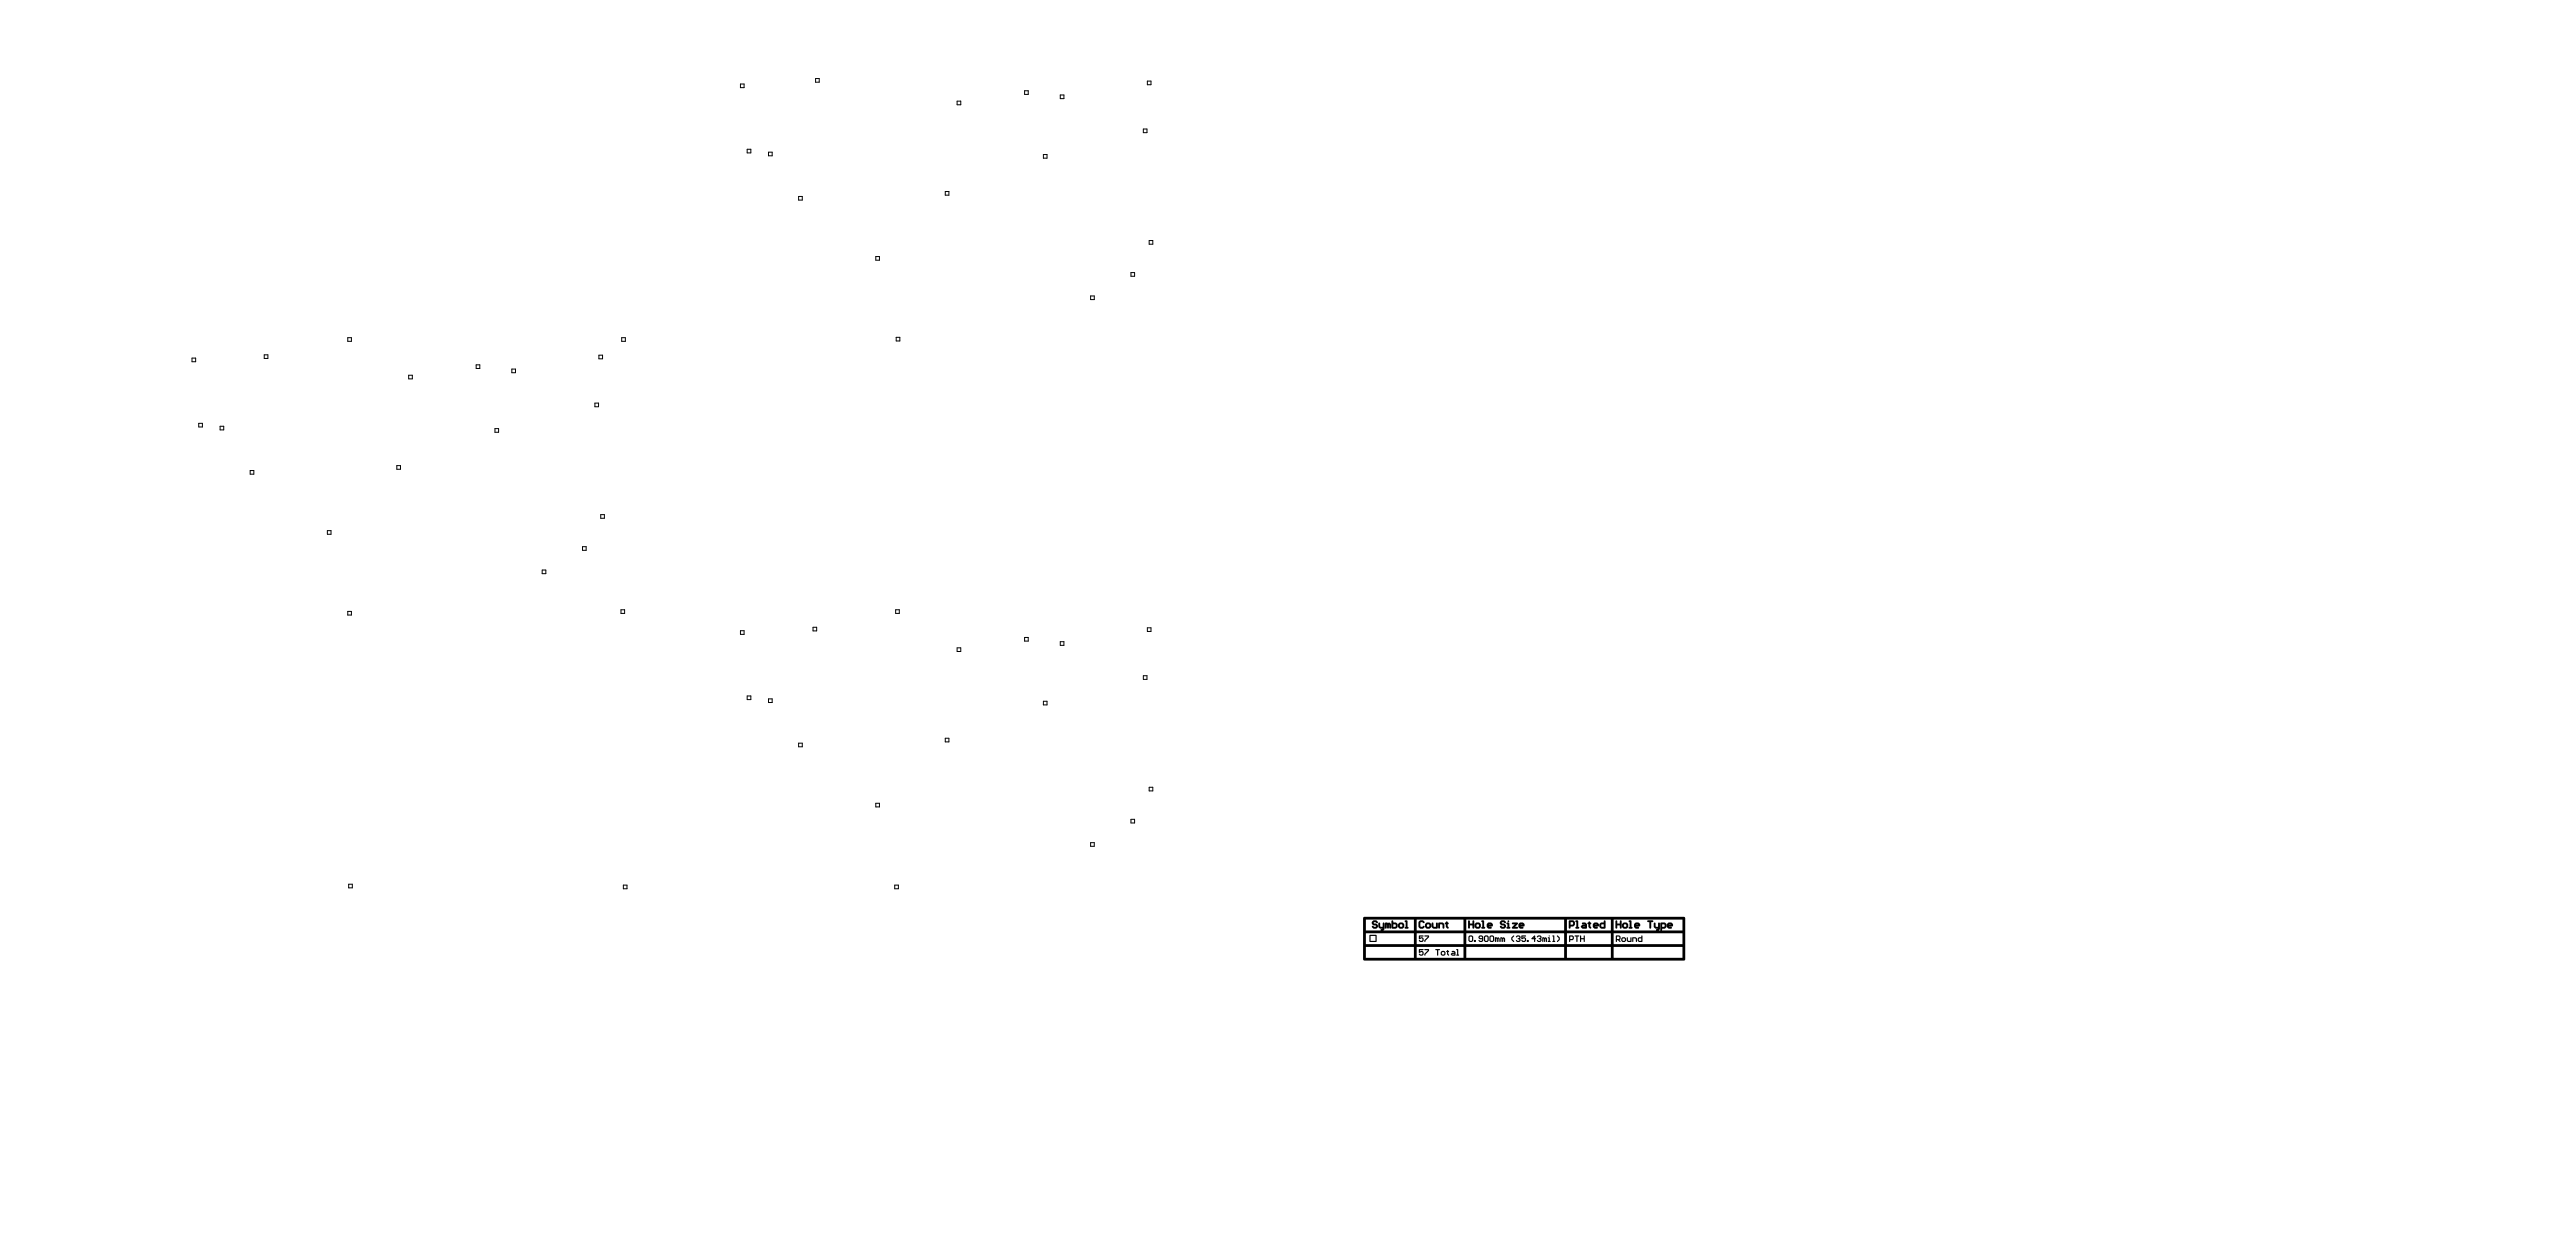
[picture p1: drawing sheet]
<svg xmlns="http://www.w3.org/2000/svg" width="1193mm" height="579mm" viewBox="0 0 1193 579" stroke-linecap="round" stroke-linejoin="round" font-family="sans-serif">
<g fill="none" stroke="#000" stroke-width=".46">
<path d="M343 39h2v2h-2zM378 36h1v2h-1zM531 38h2v1h-2zM443 47h2v2h-2zM475 42h1v2h-1zM491 44h2v2h-2zM530 60h1v1h-1zM346 69h2v2h-2zM356 70h2v2h-2zM483 72h2v1h-2zM370 91h2v2h-2zM438 89h2v1h-2z"/>
<path d="M406 119h1v1h-1zM532 111h2v2h-2zM505 137h2v2h-2zM524 126h2v2h-2zM161 156h2v2h-2zM288 156h2v2h-2zM415 156h2v2h-2zM89 166h2v1h-2zM122 164h2v2h-2zM189 174h2v1h-2zM221 169h1v2h-1zM237 171h2v2h-2z"/>
<path d="M277 164h2v2h-2zM92 196h2v2h-2zM102 197h2v2h-2zM229 198h2v2h-2zM276 187h1v1h-1zM116 218h2v1h-2zM184 216h1v1h-1zM278 238h2v2h-2zM152 246h1v1h-1zM270 253h2v2h-2zM251 264h2v2h-2zM161 283h2v2h-2z"/>
<path d="M288 282h1v2h-1zM343 292h2v2h-2zM377 290h1v2h-1zM415 282h2v2h-2zM443 300h2v2h-2zM475 295h1v2h-1zM491 297h2v2h-2zM531 291h2v1h-2zM530 313h1v1h-1zM346 322h2v2h-2zM356 323h2v2h-2zM483 325h2v1h-2z"/>
<path d="M370 344h2v2h-2zM438 342h2v1h-2zM406 372h1v1h-1zM524 379h2v2h-2zM532 364h2v2h-2zM505 390h2v2h-2zM162 409h1v2h-1zM289 410h1v1h-1zM414 410h2v1h-2z"/>
</g>
<path d="M695 427l1-1 1 1h-1l1 1v2h-1l-1-1v-1l2 1-2-1zM657 427l1-1 2 1h-1h-1v2h2l-1 1h-1l-1-1zM636 427v-1l2 1h-2l2 1v2h-2v-1v-1l1 1-1-1zM698 426a.5 .5 0 0 1 1 0 .5 .5 0 0 1-1 0zM642 427h1l1 1v2l-1-2v2l-1-2v2zM748 426h1v1h1v-1h1v4h-1v-2h-1v2h-1zM680 426h1v1h1v-1h1v4h-1v-2h-1v2h-1zM773 428h1zM758 428h1zM739 428h1zM727 427v1h2l-1-1zM704 428h1zM690 428h1zM727 426h2l1 1-1 1-2 1v1v-1zM770 428v1h1v-1zM752 428v1h1v-1zM742 428v1h1v-1zM733 429h1zM684 428v1h1v-1zM663 427h1v2h1v-2h1v3h-2l-1-1zM661 428v1h1v-1zM648 428l1 1h1l-1-1zM645 428v1h2l-1-1zM772 428l1-1h1l1 2h-2h1v1h-1l-1-1zM747 426v5h20l1-1-2-1v-2l1 2h1v-2h1v3l-1 1h1v-4h2l1 1v1l-2 1v1h9v-5zM763 426h3l-1 1-1 3v-3h-1zM757 428l1-1h1l1 2h-2h1v1h-1l-1-1zM754 426h2v3v1l-2-1h1zM751 428a1.5 1.5 0 0 1 3 0 1.5 1.5 0 0 1-3 0zM741 428l3-2v4h-3v-1zM738 428l1-1h1l1 2h-2h1v1h-2v-1zM735 427l1-1 1 1v3l-1-1zM733 427h1l1 1v2h-2l-1-1 1-1h1h-1zM730 426h1v3h1l-1 1-1-1zM703 428l1-1 2 1v1h-2h2v1h-2l-1-1zM700 427h3l-1 2h1v1h-3l2-2h-2zM698 427h1v3h-1zM689 428l1-1h1v2h-1h1v1h-2v-1zM686 426h1v3h1v1l-2-1h1zM683 428a1.5 1.5 0 0 1 3 0 1.5 1.5 0 0 1-3 0zM669 427l1-1 1 1v3l-1-1zM666 427h2l1 1v2h-1v-2h-1v1l-1 1zM660 428a1.5 1.5 0 0 1 3 0 1.5 1.5 0 0 1-3 0zM651 426h1v3v1l-1-1zM647 428a2 2 0 0 1 4 0 2 2 0 0 1-4 0zM645 426v1h1a1.5 1.5 0 0 1 1 1 1.5 1.5 0 0 1-1 2h-1zM726 426v5h20v-5zM679 426v5h46v-5zM656 426v5h22v-5zM633 426v5h7v-1l-1-1v-2l1 2v-2h1v3v1h14v-5zM685 433h1h1v3h-2v-1h1l-1-1zM717 433a.5 .5 0 0 1 1 0 .5 .5 0 0 1-1 0zM714 434h3v2l-1-2-1 2v-2l-1 2zM695 434h2v2l-1-2v2v-2l-1 2zM692 434h3v2l-1-2-1 2v-2l-1 2zM732 433v1h2v-1v3v-1h-2v1zM710 434h1zM685 434h1v-1zM749 433v2l1-1v-1zM727 433v2l1-1v-1zM727 433h1l1 1v1h-2v1zM759 434v1h1v-1zM754 434v1h1l1-1v2h-2zM752 434v1h1zM712 433h1l1 1v1l-1 1-1-1h2l-1-1h1l-1-1-1 1zM705 433h2h-2v1h1h1l-1 2h-1v-1h1v-1l-1 1zM702 433h1h1v3h-1l-1-1h2l-1-1h1h-2zM690 434v1h1l1-1zM688 434v1h1v-1zM681 434v1h1v-1zM657 433h2h-1v1h1v2h-2v-1h2v-1l-2 1zM635 433v2h2v-2zM749 433h2l-1 2 1 1-2-1v1zM759 434h1l1-1v3h-2zM756 434h2v2l-1-2-1 2zM751 435a1.2 1.2 0 0 1 2 0 1.2 1.2 0 0 1-2 0zM729 433h3h-1l-1 3v-3zM721 433l2 1-1 1-1 1 1-2zM719 433h1v3h-1v-1zM717 434h1v2h-1zM709 434l2-1 1 1-1 2v-1zM707 436a.5 .5 0 0 1 1 0 .5 .5 0 0 1-1 0zM700 434l1-1v1v2l-1-1zM690 433h1h1v3h-2zM687 433h1h1v3h-2zM683 436a.5 .5 0 0 1 1 0 .5 .5 0 0 1-1 0zM681 433h1v1v1v1l-2-1zM660 433h2l-2 3v-1l1-2zM634 433h4v3h-4zM747 432v5h32v-5zM726 432v5h20v-5zM679 432v5h46v-5zM656 432v5h22v-5zM633 432v5h22v-5zM673 442l1-1zM668 441v1h1v-1zM657 439h2l-1 1h1v1v1h-2v-1l2 1v-1h-2zM675 439v1l1 2h-1zM672 440l2 1v1h-2v-1h2zM670 440h1v2l-1-2zM667 441a1.5 1.5 0 0 1 3 0 1.5 1.5 0 0 1-3 0zM665 439l2 1h-1v2v-2zM660 439l2 1-2 2v-1l1-1zM747 438v5h32v-5zM726 438v5h20v-5zM679 438v5h46v-5zM656 438v5h22v-5zM633 438v5h22v-5zM632 425l148-1 1 1v19l-1 1h-148l-1-1z" fill="#000"/>
</svg>
